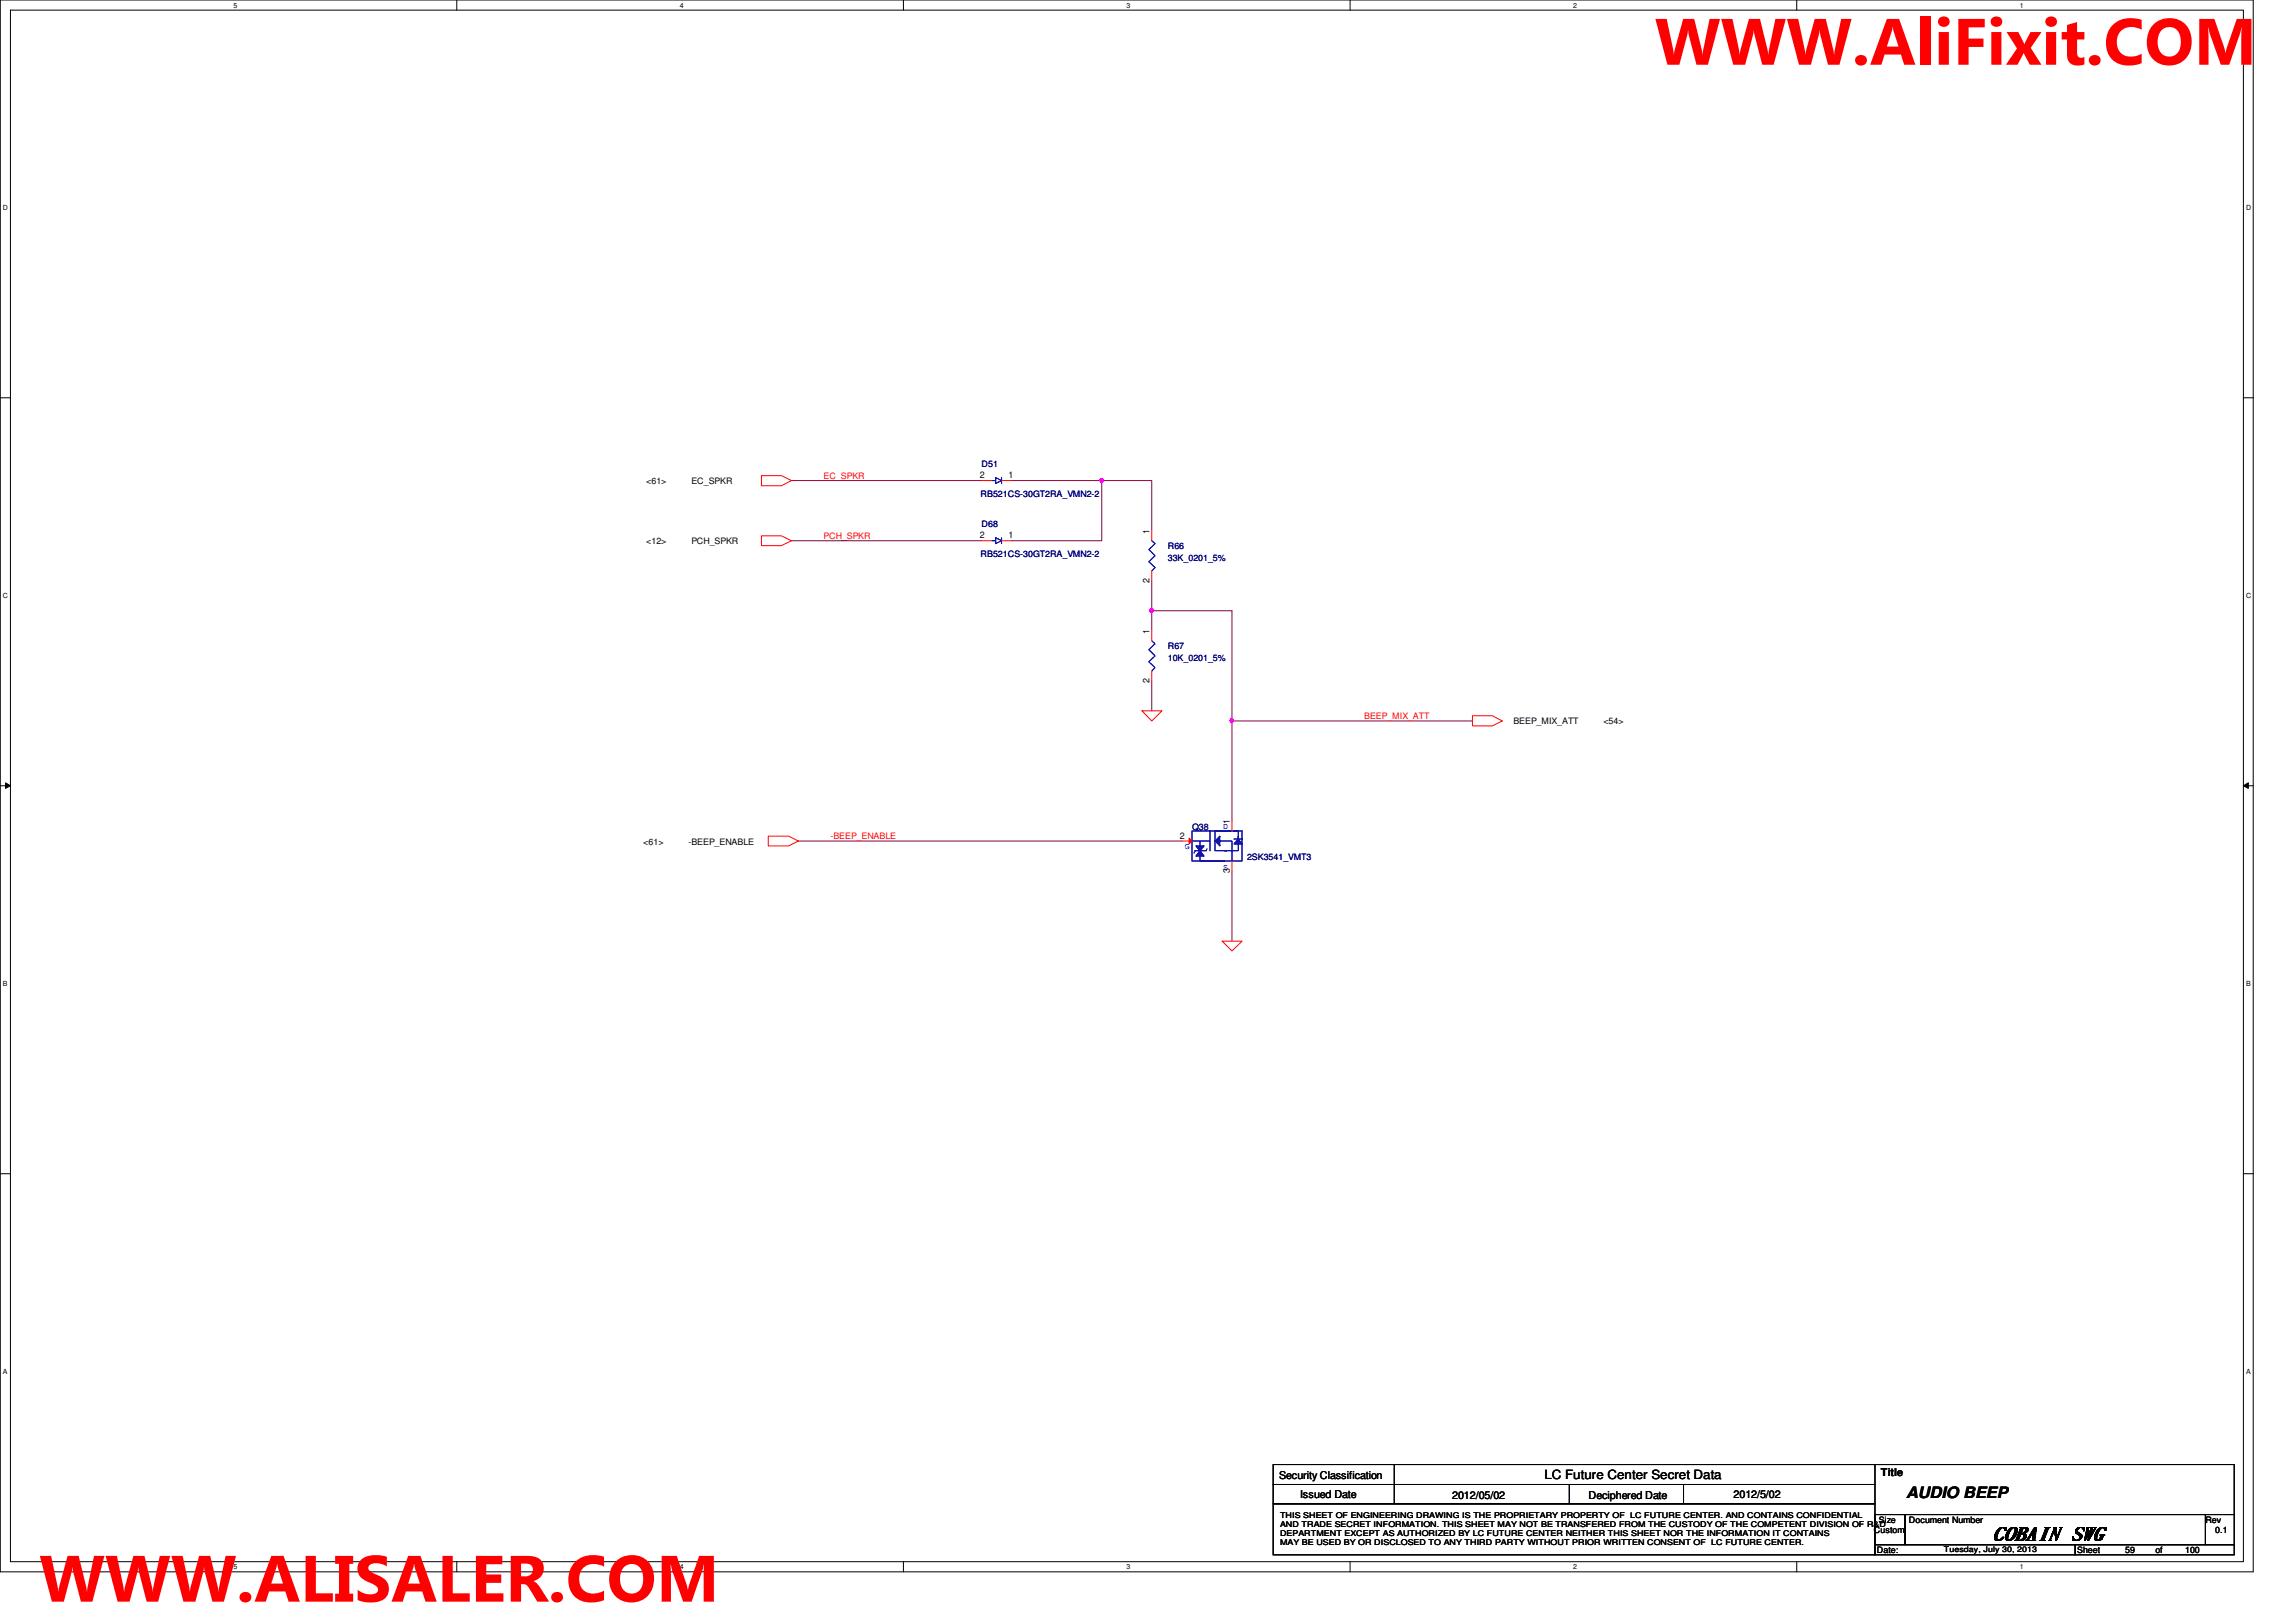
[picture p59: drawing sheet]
<svg xmlns="http://www.w3.org/2000/svg" width="297mm" height="210mm" viewBox="0 0 297 210" stroke-linecap="round" stroke-linejoin="round" font-family="sans-serif">
<defs><g id="words">
<g font-size="8.5" fill="#f00">
<text x="214.1" y="8.4">WWW.AliFixit.COM</text>
<text x="5.1" y="207.3">WWW.ALISALER.COM</text>
</g>
<text font-size="2.4" x="257.8" y="199.3">COBAIN SWG</text>
<text font-size="2" x="246.6" y="193.9">AUDIO BEEP</text>
<text font-size="1.7" x="199.8" y="191.4">LC Future Center Secret Data</text>
<g font-size="1.4">
<text x="165.5" y="191.3">Security Classification</text>
<text x="243.3" y="191">Title</text>
<text x="168.2" y="193.8">Issued Date</text>
<text x="187.9" y="194">2012/05/02</text>
<text x="205.5" y="194">Deciphered Date</text>
<text x="224.3" y="193.8">2012/5/02</text>
</g>
<g font-size="1.2">
<text x="126.7" y="61.9">2</text>
<text x="130.5" y="61.9">1</text>
<text x="126.7" y="69.7">2</text>
<text x="130.5" y="69.7">1</text>
<text x="148.7" y="69.1" transform="rotate(-90 148.7 69.1)">1</text>
<text x="148.7" y="75.4" transform="rotate(-90 148.7 75.4)">2</text>
<text x="148.7" y="82" transform="rotate(-90 148.7 82)">1</text>
<text x="148.7" y="88.3" transform="rotate(-90 148.7 88.3)">2</text>
<text x="159.1" y="106.6" transform="rotate(-90 159.1 106.6)">1</text>
<text x="152.7" y="108.5">2</text>
<text x="159.1" y="112.9" transform="rotate(-90 159.1 112.9)">3</text>
</g>
<g font-size="1.1">
<text x="83.6" y="62.7">&lt;61&gt;</text>
<text x="89.4" y="62.7">EC_SPKR</text>
<text x="83.6" y="70.4">&lt;12&gt;</text>
<text x="89.4" y="70.4">PCH_SPKR</text>
<text x="195.8" y="93.7">BEEP_MIX_ATT</text>
<text x="207.4" y="93.7">&lt;54&gt;</text>
<text x="83.2" y="109.3">&lt;61&gt;</text>
<text x="89.1" y="109.3">-BEEP_ENABLE</text>
<text x="243.1" y="197.1">Size</text>
<text x="247" y="197.1">Document Number</text>
<text x="285.3" y="197.1">Rev</text>
<text x="242.4" y="198.4">Custom</text>
<text x="242.8" y="201">Date:</text>
<text x="268.7" y="201">Sheet</text>
<text x="275" y="201">59</text>
<text x="278.8" y="201">of</text>
<text x="282.7" y="201">100</text>
<text x="286.6" y="198.4">0.1</text>
</g>
<g font-size="1.1" fill="#f00">
<text x="106.5" y="61.9">EC_SPKR</text>
<text x="106.5" y="69.7">PCH_SPKR</text>
<text x="176.5" y="93">BEEP_MIX_ATT</text>
<text x="107.4" y="108.6">-BEEP_ENABLE</text>
</g>
<g font-size="1.1" fill="#000080">
<text x="126.9" y="64.3">RB521CS-30GT2RA_VMN2-2</text>
<text x="127" y="60.5">D51</text>
<text x="127" y="68.2">D68</text>
<text x="151.1" y="71.1">R66</text>
<text x="126.9" y="72.1">RB521CS-30GT2RA_VMN2-2</text>
<text x="151.1" y="72.6">33K_0201_5%</text>
<text x="151.1" y="84">R67</text>
<text x="151.1" y="85.6">10K_0201_5%</text>
<text x="154.2" y="107.4">Q38</text>
<text x="161.3" y="111.3">2SK3541_VMT3</text>
</g>
<g font-size="1.1" fill="#00f">
<text x="158.2" y="107.2">D</text>
<text x="153.3" y="109.8">G</text>
<text x="158.2" y="112.5">S</text>
</g>
<g font-size="1">
<text x="165.6" y="196.4">THIS SHEET OF ENGINEERING DRAWING IS THE PROPRIETARY PROPERTY OF LC FUTURE CENTER. AND CONTAINS CONFIDENTIAL</text>
<text x="165.6" y="197.6">AND TRADE SECRET INFORMATION. THIS SHEET MAY NOT BE TRANSFERED FROM THE CUSTODY OF THE COMPETENT DIVISION OF R&amp;D</text>
<text x="165.6" y="198.8">DEPARTMENT EXCEPT AS AUTHORIZED BY LC FUTURE CENTER NEITHER THIS SHEET NOR THE INFORMATION IT CONTAINS</text>
<text x="165.6" y="199.9">MAY BE USED BY OR DISCLOSED TO ANY THIRD PARTY WITHOUT PRIOR WRITTEN CONSENT OF LC FUTURE CENTER.</text>
<text x="251.5" y="200.8">Tuesday, July 30, 2013</text>
</g>
<g font-size=".9">
<text x="30.2" y="1">5</text>
<text x="88" y="1">4</text>
<text x="145.8" y="1">3</text>
<text x="203.5" y="1">2</text>
<text x="261.3" y="1">1</text>
<text x=".4" y="27.2">D</text>
<text x="290.6" y="27.2">D</text>
<text x=".4" y="77.3">C</text>
<text x="290.6" y="77.3">C</text>
<text x=".4" y="127.6">B</text>
<text x="290.6" y="127.6">B</text>
<text x=".4" y="177.8">A</text>
<text x="290.6" y="177.8">A</text>
<text x="30.2" y="203.1">5</text>
<text x="88" y="203.1">4</text>
<text x="145.8" y="203.1">3</text>
<text x="203.5" y="203.1">2</text>
<text x="261.3" y="203.1">1</text>
</g>
</g></defs>
<path d="M0 0h291.5v203.4h-291.5zM1.4 1.3h288.8v200.8h-288.8z" fill="none" stroke="#000" stroke-width=".13"/>
<g fill="#fff">
<path d="M30.2 .2h.5v1h-.5z"/>
<path d="M30.2 202.3h.5v1h-.5z"/>
</g>
<path d="M59.1 0v1.3M59.1 202.1v1.3" fill="none" stroke="#000" stroke-width=".13"/>
<g fill="#fff">
<path d="M88 .2h.5v1h-.5z"/>
<path d="M88 202.3h.5v1h-.5z"/>
</g>
<path d="M116.9 0v1.3M116.9 202.1v1.3" fill="none" stroke="#000" stroke-width=".13"/>
<g fill="#fff">
<path d="M145.7 .2h.6v1h-.6z"/>
<path d="M145.7 202.3h.6v1h-.6z"/>
</g>
<path d="M174.7 0v1.3M174.7 202.1v1.3" fill="none" stroke="#000" stroke-width=".13"/>
<g fill="#fff">
<path d="M203.5 .2h.5v1h-.5z"/>
<path d="M203.5 202.3h.5v1h-.5z"/>
</g>
<path d="M232.4 0v1.3M232.4 202.1v1.3" fill="none" stroke="#000" stroke-width=".13"/>
<g fill="#fff">
<path d="M261.3 .2h.5v1h-.5z"/>
<path d="M261.3 202.3h.5v1h-.5z"/>
<path d="M.4 26.4h.6v1h-.6z"/>
<path d="M290.6 26.4h.6v1h-.6z"/>
<path d="M.4 76.5h.6v1.1h-.6z"/>
<path d="M290.6 76.5h.6v1.1h-.6z"/>
</g>
<path d="M0 51.5h1.4M290.2 51.5h1.3" fill="none" stroke="#000" stroke-width=".13"/>
<g fill="#fff">
<path d="M.4 126.7h.6v1.1h-.6z"/>
<path d="M290.6 126.7h.6v1.1h-.6z"/>
</g>
<path d="M0 101.7h1.4M.7 101.3l.7 .4-.7 .3zM290.2 101.7h1.3M290.2 101.7l.7-.4v.7z" fill="none" stroke="#000" stroke-width=".13"/>
<path d="M.7 101.3l.7 .4-.7 .3zM290.2 101.7l.7-.4v.7z" fill="#000"/>
<g fill="#fff">
<path d="M.4 177h.5v1h-.5z"/>
<path d="M290.6 177h.5v1h-.5z"/>
</g>
<path d="M0 151.9h1.4M290.2 151.9h1.3" fill="none" stroke="#000" stroke-width=".13"/>
<path d="M149 79v2.6" fill="none" stroke="#800040" stroke-width=".13"/>
<circle cx="149" cy="79" r=".25" fill="#f0f"/>
<circle cx="149" cy="79" r=".25" fill="none" stroke="#f0f" stroke-width=".13"/>
<path d="M149 75.1v3.9h10.4M149 88.1v3.9M159.4 93.3v13" fill="none" stroke="#800040" stroke-width=".13"/>
<path d="M159.2 93.1l.1-.1 .3 .1-.1 .3-.2 .1-.1-.1z" fill-rule="evenodd" fill="#f0f"/>
<path d="M159.2 93.1l.1-.1 .3 .1-.1 .3-.2 .1-.1-.1z" fill="none" stroke="#f0f" stroke-width=".13"/>
<path d="M142.5 62.2h6.5v6.5" fill="none" stroke="#800040" stroke-width=".13"/>
<circle cx="142.5" cy="62.2" r=".25" fill="#f0f"/>
<circle cx="142.5" cy="62.2" r=".25" fill="none" stroke="#f0f" stroke-width=".13"/>
<path d="M102.4 62.2h24.6M102.4 70h24.6M130.9 62.2h11.6v7.8h-11.6M159.4 79v14.3h31.1M103.3 108.8h49.6M159.4 112.7v9.1" fill="none" stroke="#800040" stroke-width=".13"/>
<path d="M98.5 61.6h2.6l1.3 .6-1.3 .7h-2.6zM98.5 69.3h2.6l1.3 .7-1.3 .6h-2.6zM127 62.2h1.3M127 70h1.3M129.6 62.2h1.3M129.6 70h1.3M147.7 92h2.6l-1.3 1.3zM149 81.6v1.3M149 86.8v1.3M190.5 92.6h2.6l1.2 .7-1.2 .6h-2.6zM99.4 108.2h2.6l1.3 .6-1.3 .7h-2.6zM158.1 121.8h2.6l-1.3 1.3z" fill="none" stroke="#f00" stroke-width=".13"/>
<path d="M164.7 189.5h77.9v2.6h-77.9zM164.7 192.1h77.9v2.5h-77.9zM164.7 194.6h77.9v6.6h-77.9zM180.4 189.5v5.1M203 192.1v2.5M217.8 192.1v2.5M242.4 189.5h46.6v6.5M242.6 196h3.9v3.9h-3.9zM242.6 199.9h25.9v1.3h-25.9zM246.5 196h38.8v3.9h-38.8zM268.5 199.9h20.5v1.3h-20.5zM285.3 196h3.7v3.9h-3.7z" fill="none" stroke="#000" stroke-width=".13"/>
<path d="M128.3 62.2h.5M128.3 70h.5M128.8 61.8l.8 .4-.8 .4zM128.8 69.6l.8 .4-.8 .4zM129.6 61.8v.8M129.6 69.6v.8M149 82.9l.4 .4-.8 .8 .8 .8-.8 .7 .8 .8-.4 .4" fill="none" stroke="#00f" stroke-width=".13"/>
<path d="M157.2 108.8l.6-.6v1.3z" fill="#00f"/>
<path d="M157.2 108.8l.6-.6v1.3z" fill="none" stroke="#00f" stroke-width=".13"/>
<path d="M160.2 108.6l.5 .6h-1.1z" fill="#00f"/>
<path d="M156.2 109.9l-.2 .2h-1.4l-.1 .3M156.5 107.5v2.6M157.8 108.8h1.6v1.3M158.5 110.1h.1M159.6 108.6h1.1M160.2 108.6v-1.1h-3v2.6h1.3M160.2 108.6l.5 .6h-1.1zM160.2 109.2v.9h-1.7" fill="none" stroke="#00f" stroke-width=".13"/>
<path d="M155.2 110.1l.6 .7h-1.1z" fill="#00f"/>
<path d="M155.2 110.1l.6 .7h-1.1z" fill="none" stroke="#00f" stroke-width=".13"/>
<path d="M154.7 109.5h1.1l-.6 .6z" fill="#00f"/>
<path d="M154.2 107.5h6.5v3.9h-6.5zM154.2 108.8h2.3M154.7 109.5h1.1l-.6 .6zM155.2 108.8v.7M155.2 110.8v.6h3.3M159.4 110.1v1.3" fill="none" stroke="#00f" stroke-width=".13"/>
<path d="M157.2 108.8l.6-.6v1.3z" fill="#00f"/>
<path d="M157.2 108.8l.6-.6v1.3z" fill="none" stroke="#00f" stroke-width=".13"/>
<path d="M160.2 108.6l.5 .6h-1.1z" fill="#00f"/>
<path d="M156.2 109.9l-.2 .2h-1.4l-.1 .3M156.5 107.5v2.6M157.8 108.8h1.6v1.3M158.5 110.1h.1M159.6 108.6h1.1M160.2 108.6v-1.1h-3v2.6h1.3M160.2 108.6l.5 .6h-1.1zM160.2 109.2v.9h-1.7" fill="none" stroke="#00f" stroke-width=".13"/>
<path d="M155.2 110.1l.6 .7h-1.1z" fill="#00f"/>
<path d="M155.2 110.1l.6 .7h-1.1z" fill="none" stroke="#00f" stroke-width=".13"/>
<path d="M154.7 109.5h1.1l-.6 .6z" fill="#00f"/>
<path d="M154.2 107.5h6.5v3.9h-6.5zM154.2 108.8h2.3M154.7 109.5h1.1l-.6 .6zM155.2 108.8v.7M155.2 110.8v.6h3.3M159.4 110.1v1.3" fill="none" stroke="#00f" stroke-width=".13"/>
<path d="M153.8 108.5l.4 .3-.4 .4z" fill="#f00"/>
<path d="M149 68.7v1.3M149 73.9v1.2M152.9 108.8h1.3M153.8 108.5l.4 .3-.4 .4zM159.4 106.3v1.2M159.4 111.4v1.3" fill="none" stroke="#f00" stroke-width=".13"/>
<path d="M149 70l.4 .4-.8 .7 .8 .8-.8 .8 .8 .7-.4 .5" fill="none" stroke="#00f" stroke-width=".13"/>
<circle cx="149" cy="79" r=".25" fill="#f0f"/>
<circle cx="149" cy="79" r=".25" fill="none" stroke="#f0f" stroke-width=".13"/>
<path d="M159.2 93.1l.1-.1 .3 .1-.1 .3-.2 .1-.1-.1z" fill-rule="evenodd" fill="#f0f"/>
<path d="M159.2 93.1l.1-.1 .3 .1-.1 .3-.2 .1-.1-.1z" fill="none" stroke="#f0f" stroke-width=".13"/>
<circle cx="142.5" cy="62.2" r=".25" fill="#f0f"/>
<circle cx="142.5" cy="62.2" r=".25" fill="none" stroke="#f0f" stroke-width=".13"/>
<use href="#words"/>
</svg>
